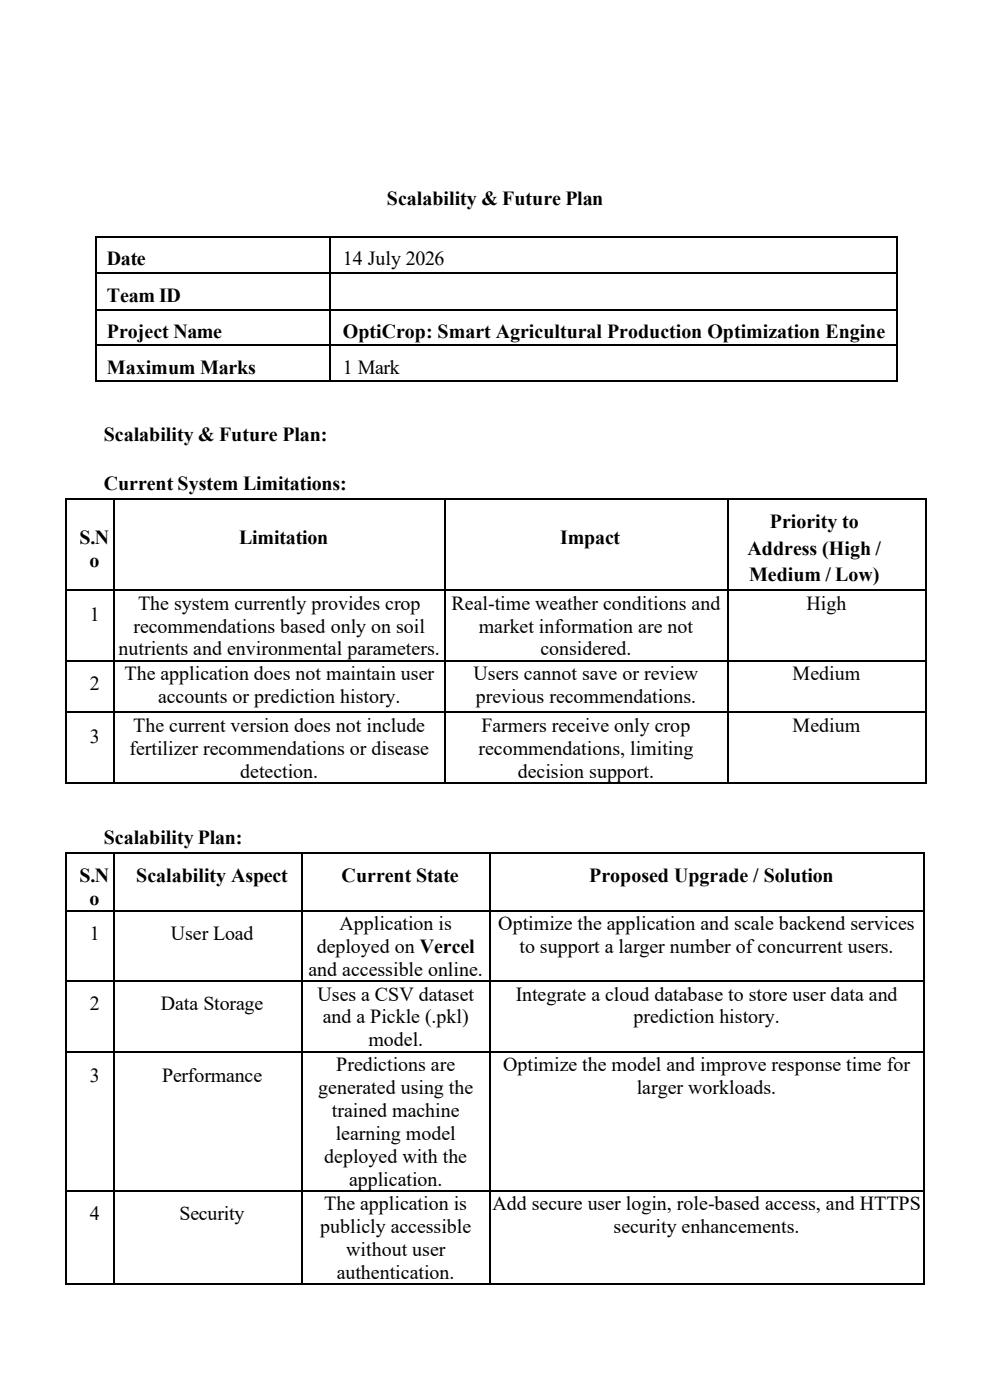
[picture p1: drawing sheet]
<svg xmlns="http://www.w3.org/2000/svg" width="210mm" height="297mm" viewBox="0 0 210 297" stroke-linecap="round" stroke-linejoin="round" font-family="sans-serif">
<defs><g id="words">
<g font-size="4.2">
<text x="82.1" y="43.4">Scalability &amp; Future Plan</text>
<text x="22.7" y="56.3">Date</text>
<text x="72.7" y="56.3">14 July 2026</text>
<text x="22.7" y="64">Team ID</text>
<text x="22.7" y="71.6">Project Name</text>
<text x="72.7" y="71.6">OptiCrop: Smart Agricultural Production Optimization Engine</text>
<text x="22.7" y="79.3">Maximum Marks</text>
<text x="72.7" y="79.3">1 Mark</text>
<text x="22" y="93.6">Scalability &amp; Future Plan:</text>
<text x="22" y="104">Current System Limitations:</text>
<text x="163.4" y="112.1">Priority to</text>
<text x="16.9" y="115.4">S.N</text>
<text x="50.7" y="115.4">Limitation</text>
<text x="118.9" y="115.4">Impact</text>
<text x="158.6" y="117.7">Address (High /</text>
<text x="19" y="120.3">o</text>
<text x="159" y="123.3">Medium / Low)</text>
<text x="19.1" y="131.7">1</text>
<text x="29.3" y="129.3">The system currently provides crop</text>
<text x="95.8" y="129.3">Real-time weather conditions and</text>
<text x="171.1" y="129.3">High</text>
<text x="28.3" y="134.2">recommendations based only on soil</text>
<text x="101.6" y="134.2">market information are not</text>
<text x="25.2" y="139.1">nutrients and environmental parameters.</text>
<text x="114.7" y="139.1">considered.</text>
<text x="19.1" y="146.4">2</text>
<text x="26.4" y="144.3">The application does not maintain user</text>
<text x="33.5" y="149.2">accounts or prediction history.</text>
<text x="100.5" y="144.3">Users cannot save or review</text>
<text x="100.9" y="149.2">previous recommendations.</text>
<text x="168.2" y="144.3">Medium</text>
<text x="28.3" y="155.3">The current version does not include</text>
<text x="102.2" y="155.3">Farmers receive only crop</text>
<text x="168.2" y="155.3">Medium</text>
<text x="19.1" y="157.6">3</text>
<text x="27.5" y="160.1">fertilizer recommendations or disease</text>
<text x="101.5" y="160.1">recommendations, limiting</text>
<text x="51" y="165">detection.</text>
<text x="109.9" y="165">decision support.</text>
<text x="22" y="179.1">Scalability Plan:</text>
<text x="16.9" y="187.2">S.N</text>
<text x="28.9" y="187.2">Scalability Aspect</text>
<text x="72.5" y="187.2">Current State</text>
<text x="125" y="187.2">Proposed Upgrade / Solution</text>
<text x="19" y="192.1">o</text>
<text x="72" y="197.3">Application is</text>
<text x="105.7" y="197.3">Optimize the application and scale backend services</text>
<text x="19.1" y="199.5">1</text>
<text x="36.2" y="199.5">User Load</text>
<text x="67.2" y="202.2">deployed on Vercel</text>
<text x="110.2" y="202.2">to support a larger number of concurrent users.</text>
<text x="65.5" y="207">and accessible online.</text>
<text x="19.1" y="214.3">2</text>
<text x="34.1" y="214.3">Data Storage</text>
<text x="67.4" y="212.3">Uses a CSV dataset</text>
<text x="109.4" y="212.3">Integrate a cloud database to store user data and</text>
<text x="68.5" y="217.2">and a Pickle (.pkl)</text>
<text x="134.4" y="217.2">prediction history.</text>
<text x="71.3" y="227.2">Predictions are</text>
<text x="78.2" y="222">model.</text>
<text x="106.7" y="227.2">Optimize the model and improve response time for</text>
<text x="19.1" y="229.5">3</text>
<text x="34.4" y="229.5">Performance</text>
<text x="67.5" y="232.1">generated using the</text>
<text x="135.1" y="232.1">larger workloads.</text>
<text x="70.4" y="237">trained machine</text>
<text x="71.2" y="241.8">learning model</text>
<text x="68.8" y="246.7">deployed with the</text>
<text x="74.1" y="251.6">application.</text>
<text x="68.8" y="256.8">The application is</text>
<text x="104.5" y="256.8">Add secure user login, role-based access, and HTTPS</text>
<text x="19.1" y="258.9">4</text>
<text x="38.1" y="258.9">Security</text>
<text x="68" y="261.7">publicly accessible</text>
<text x="130.2" y="261.7">security enhancements.</text>
<text x="73.5" y="266.5">without user</text>
<text x="71.4" y="271.4">authentication.</text>
</g>
</g></defs>
<g fill="#000">
<path d="M20.1 50.1h.4v.3h-.4z" fill-rule="evenodd"/>
<path d="M20.1 50.1h.4v.3h-.4z" fill-rule="evenodd"/>
<path d="M20.1 57.8h.4v.4h-.4z" fill-rule="evenodd"/>
<path d="M69.9 50.1h.3v.3h-.3z" fill-rule="evenodd"/>
<path d="M69.9 57.8h.3v.4h-.3z" fill-rule="evenodd"/>
<path d="M190.2 50.1h.3v.3h-.3z" fill-rule="evenodd"/>
<path d="M190.2 50.1h.3v.3h-.3z" fill-rule="evenodd"/>
<path d="M190.2 57.8h.3v.4h-.3z" fill-rule="evenodd"/>
<path d="M20.1 65.6h.4v.3h-.4z" fill-rule="evenodd"/>
<path d="M20.1 73h.4v.3h-.4z" fill-rule="evenodd"/>
<path d="M69.9 65.6h.3v.3h-.3z" fill-rule="evenodd"/>
<path d="M69.9 73h.3v.3h-.3z" fill-rule="evenodd"/>
<path d="M190.2 65.6h.3v.3h-.3z" fill-rule="evenodd"/>
<path d="M190.2 73h.3v.3h-.3z" fill-rule="evenodd"/>
<path d="M20.1 80.7h.4v.4h-.4z" fill-rule="evenodd"/>
<path d="M20.1 80.7h.4v.4h-.4z" fill-rule="evenodd"/>
<path d="M69.9 80.7h.3v.4h-.3z" fill-rule="evenodd"/>
<path d="M190.2 80.7h.3v.4h-.3z" fill-rule="evenodd"/>
<path d="M190.2 80.7h.3v.4h-.3z" fill-rule="evenodd"/>
<path d="M13.8 105.6h.3v.4h-.3z" fill-rule="evenodd"/>
<path d="M13.8 105.6h.3v.4h-.3z" fill-rule="evenodd"/>
<path d="M24 105.6h.4v.4h-.4z" fill-rule="evenodd"/>
<path d="M94.2 105.6h.3v.4h-.3z" fill-rule="evenodd"/>
<path d="M154.2 105.6h.4v.4h-.4z" fill-rule="evenodd"/>
<path d="M196.2 105.6h.4v.4h-.4z" fill-rule="evenodd"/>
<path d="M196.2 105.6h.4v.4h-.4z" fill-rule="evenodd"/>
<path d="M13.8 125.1h.3v.3h-.3z" fill-rule="evenodd"/>
<path d="M24 125.1h.4v.3h-.4z" fill-rule="evenodd"/>
<path d="M94.2 125.1h.3v.3h-.3z" fill-rule="evenodd"/>
<path d="M154.2 125.1h.4v.3h-.4z" fill-rule="evenodd"/>
<path d="M196.2 125.1h.4v.3h-.4z" fill-rule="evenodd"/>
<path d="M13.8 140h.3v.4h-.3z" fill-rule="evenodd"/>
<path d="M13.8 150.9h.3v.4h-.3z" fill-rule="evenodd"/>
<path d="M24 140h.4v.4h-.4z" fill-rule="evenodd"/>
<path d="M24 150.9h.4v.4h-.4z" fill-rule="evenodd"/>
<path d="M94.2 140h.3v.4h-.3z" fill-rule="evenodd"/>
<path d="M94.2 150.9h.3v.4h-.3z" fill-rule="evenodd"/>
<path d="M154.2 140h.4v.4h-.4z" fill-rule="evenodd"/>
<path d="M154.2 150.9h.4v.4h-.4z" fill-rule="evenodd"/>
<path d="M196.2 140h.4v.4h-.4z" fill-rule="evenodd"/>
<path d="M196.2 150.9h.4v.4h-.4z" fill-rule="evenodd"/>
<path d="M13.8 165.9h.3v.4h-.3z" fill-rule="evenodd"/>
<path d="M13.8 165.9h.3v.4h-.3z" fill-rule="evenodd"/>
<path d="M24 165.9h.4v.4h-.4z" fill-rule="evenodd"/>
<path d="M94.2 165.9h.3v.4h-.3z" fill-rule="evenodd"/>
<path d="M154.2 165.9h.4v.4h-.4z" fill-rule="evenodd"/>
<path d="M196.2 165.9h.4v.4h-.4z" fill-rule="evenodd"/>
<path d="M196.2 165.9h.4v.4h-.4z" fill-rule="evenodd"/>
<path d="M13.8 180.9h.3v.3h-.3z" fill-rule="evenodd"/>
<path d="M13.8 180.9h.3v.3h-.3z" fill-rule="evenodd"/>
<path d="M13.8 193h.3v.4h-.3z" fill-rule="evenodd"/>
<path d="M24 180.9h.4v.3h-.4z" fill-rule="evenodd"/>
<path d="M24 193h.4v.4h-.4z" fill-rule="evenodd"/>
<path d="M63.9 180.9h.3v.3h-.3z" fill-rule="evenodd"/>
<path d="M63.9 193h.3v.4h-.3z" fill-rule="evenodd"/>
<path d="M103.7 180.9h.4v.3h-.4z" fill-rule="evenodd"/>
<path d="M103.7 193h.4v.4h-.4z" fill-rule="evenodd"/>
<path d="M195.8 180.9h.4v.3h-.4z" fill-rule="evenodd"/>
<path d="M195.8 180.9h.4v.3h-.4z" fill-rule="evenodd"/>
<path d="M195.8 193h.4v.4h-.4z" fill-rule="evenodd"/>
<path d="M13.8 208h.3v.3h-.3z" fill-rule="evenodd"/>
<path d="M24 208h.4v.3h-.4z" fill-rule="evenodd"/>
<path d="M63.9 208h.3v.3h-.3z" fill-rule="evenodd"/>
<path d="M103.7 208h.4v.3h-.4z" fill-rule="evenodd"/>
<path d="M195.8 208h.4v.3h-.4z" fill-rule="evenodd"/>
<path d="M13.8 223h.3v.3h-.3z" fill-rule="evenodd"/>
<path d="M24 223h.4v.3h-.4z" fill-rule="evenodd"/>
<path d="M63.9 223h.3v.3h-.3z" fill-rule="evenodd"/>
<path d="M103.7 223h.4v.3h-.4z" fill-rule="evenodd"/>
<path d="M195.8 223h.4v.3h-.4z" fill-rule="evenodd"/>
<path d="M13.8 252.5h.3v.3h-.3z" fill-rule="evenodd"/>
<path d="M24 252.5h.4v.3h-.4z" fill-rule="evenodd"/>
<path d="M63.9 252.5h.3v.3h-.3z" fill-rule="evenodd"/>
<path d="M103.7 252.5h.4v.3h-.4z" fill-rule="evenodd"/>
<path d="M195.8 252.5h.4v.3h-.4z" fill-rule="evenodd"/>
<path d="M13.8 272.4h.3v.3h-.3z" fill-rule="evenodd"/>
<path d="M13.8 272.4h.3v.3h-.3z" fill-rule="evenodd"/>
<path d="M24 272.4h.4v.3h-.4z" fill-rule="evenodd"/>
<path d="M63.9 272.4h.3v.3h-.3z" fill-rule="evenodd"/>
<path d="M103.7 272.4h.4v.3h-.4z" fill-rule="evenodd"/>
<path d="M195.8 272.4h.4v.3h-.4z" fill-rule="evenodd"/>
<path d="M195.8 272.4h.4v.3h-.4z" fill-rule="evenodd"/>
</g>
<g fill="none" stroke="#000" stroke-width=".34">
<path d="M20.3 50.4v7.4M20.3 58.2v7.4M20.5 50.3h49.4M20.5 58h49.4M70 50.4v7.4M70 58.2v7.4M70.2 50.3h120M70.2 58h120M190.4 50.4v7.4M190.4 58.2v7.4M20.3 65.9v7.1M20.3 73.3v7.4"/>
<path d="M20.5 65.8h49.4M20.5 73.2h49.4M70 65.9v7.1M70 73.3v7.4M70.2 65.8h120M70.2 73.2h120M190.4 65.9v7.1M190.4 73.3v7.4M20.5 80.9h49.4M70.2 80.9h120M13.9 106v19.1M14.1 105.8h9.9"/>
<path d="M24.2 106v19.1M24.4 105.8h69.8M94.4 106v19.1M94.5 105.8h59.7M154.4 106v19.1M154.6 105.8h41.6M196.4 106v19.1M13.9 125.4v14.6M14.1 125.2h9.9M24.2 125.4v14.6M24.4 125.2h69.8M94.4 125.4v14.6"/>
<path d="M94.5 125.2h59.7M154.4 125.4v14.6M154.6 125.2h41.6M196.4 125.4v14.6M13.9 140.4v10.5M13.9 151.3v14.6M14.1 140.2h9.9M14.1 151.1h9.9M24.2 140.4v10.5M24.2 151.3v14.6M24.4 140.2h69.8M24.4 151.1h69.8"/>
<path d="M94.4 140.4v10.5M94.4 151.3v14.6M94.5 140.2h59.7M94.5 151.1h59.7M154.4 140.4v10.5M154.4 151.3v14.6M154.6 140.2h41.6M154.6 151.1h41.6M196.4 140.4v10.5M196.4 151.3v14.6M14.1 166.1h9.9M24.4 166.1h69.8"/>
<path d="M94.5 166.1h59.7M154.6 166.1h41.6M13.9 181.2v11.8M13.9 193.4v14.6M14.1 181h9.9M14.1 193.2h9.9M24.2 181.2v11.8M24.2 193.4v14.6M24.4 181h39.5M24.4 193.2h39.5M64.1 181.2v11.8M64.1 193.4v14.6"/>
<path d="M64.2 181h39.5M64.2 193.2h39.5M103.9 181.2v11.8M103.9 193.4v14.6M104.1 181h91.7M104.1 193.2h91.7M196 181.2v11.8M196 193.4v14.6M13.9 208.3v14.7M14.1 208.1h9.9M24.2 208.3v14.7M24.4 208.1h39.5"/>
<path d="M64.1 208.3v14.7M64.2 208.1h39.5M103.9 208.3v14.7M104.1 208.1h91.7M196 208.3v14.7M13.9 223.3v29.2M14.1 223.1h9.9M24.2 223.3v29.2M24.4 223.1h39.5M64.1 223.3v29.2M64.2 223.1h39.5M103.9 223.3v29.2"/>
<path d="M104.1 223.1h91.7M196 223.3v29.2M13.9 252.8v19.6M14.1 252.7h9.9M24.2 252.8v19.6M24.4 252.7h39.5M64.1 252.8v19.6M64.2 252.7h39.5M103.9 252.8v19.6M104.1 252.7h91.7M196 252.8v19.6M14.1 272.5h9.9"/>
<path d="M24.4 272.5h39.5M64.2 272.5h39.5M104.1 272.5h91.7"/>
</g>
<use href="#words"/>
</svg>
